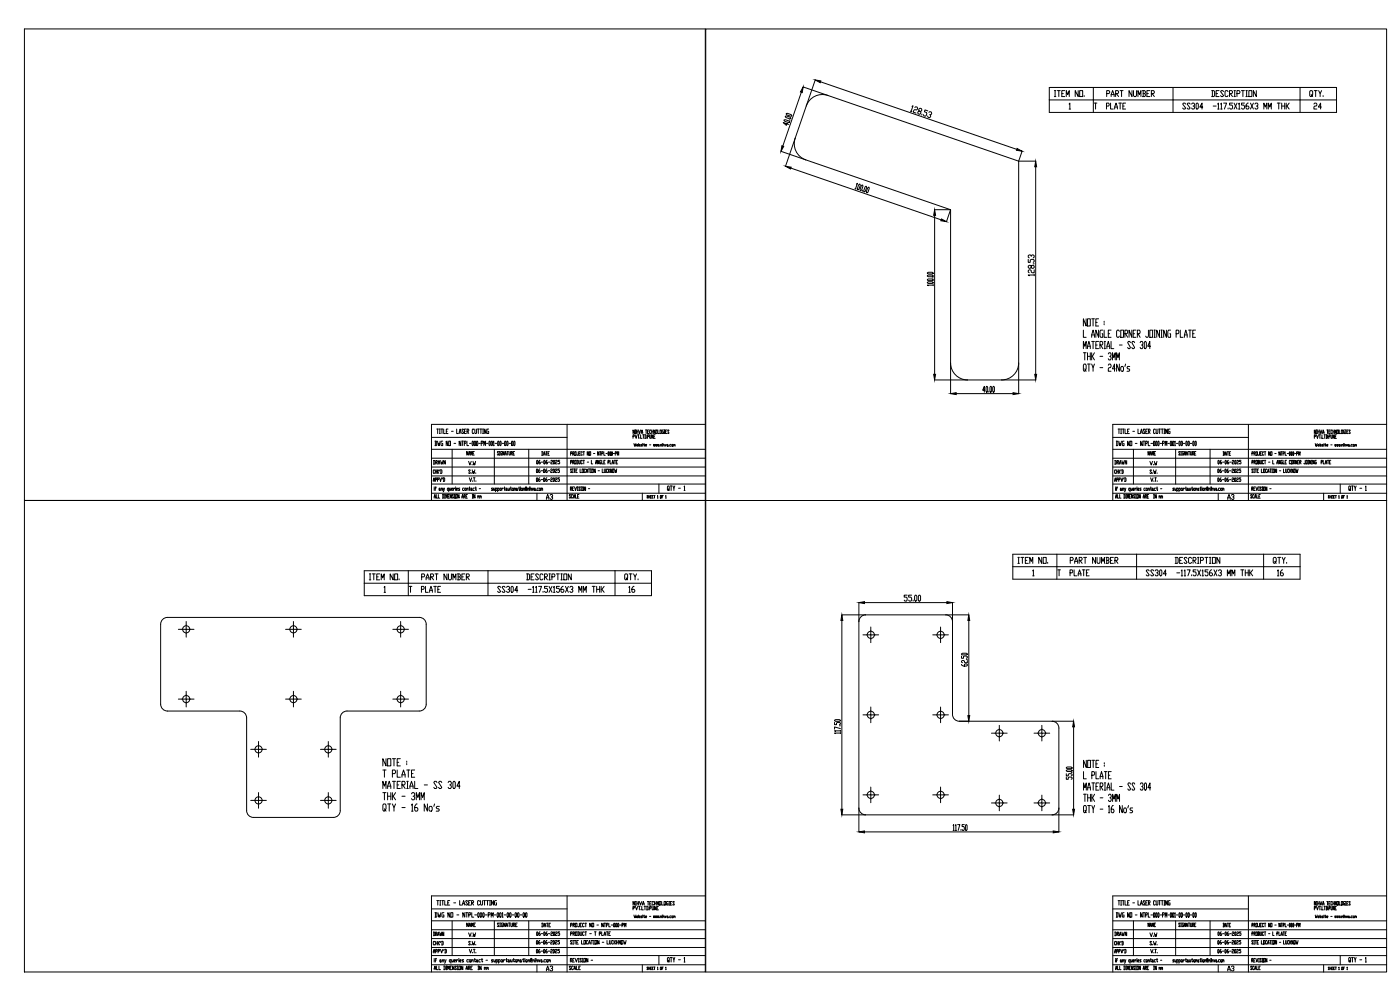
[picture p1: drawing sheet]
<svg xmlns="http://www.w3.org/2000/svg" width="841mm" height="594mm" viewBox="0 0 841 594" stroke-linecap="round" stroke-linejoin="round" font-family="sans-serif">
<defs><g id="words">
<g font-size="7.9">
<text x="229" y="468">T PLATE</text>
<text x="229" y="475">MATERIAL - SS 304</text>
<text x="229" y="482">THK - 3MM</text>
</g>
<g font-size="7.1">
<text x="664" y="59">PART NUMBER</text>
<text x="727" y="59">DESCRIPTION</text>
<text x="786" y="59">QTY.</text>
<text x="656" y="67">T PLATE</text>
<text x="709" y="67">SS304 -117.5X156X3 MM THK</text>
<text x="788" y="67">24</text>
<text x="642" y="340">PART NUMBER</text>
<text x="705" y="340">DESCRIPTION</text>
<text x="634" y="347">T PLATE</text>
<text x="687" y="347">SS304 -117.5X156X3 MM THK</text>
<text x="766" y="347">16</text>
<text x="252" y="350">PART NUMBER</text>
<text x="315" y="350">DESCRIPTION</text>
<text x="374" y="350">QTY.</text>
<text x="244" y="357">T PLATE</text>
<text x="298" y="357">SS304 -117.5X156X3 MM THK</text>
<text x="376" y="357">16</text>
</g>
<g font-size="6.6">
<text x="327" y="301">A3</text>
<text x="736" y="301">A3</text>
<text x="327" y="585">A3</text>
<text x="736" y="585">A3</text>
</g>
<g font-size="5.3">
<text x="280" y="280">V.W</text>
<text x="690" y="280">V.W</text>
<text x="280" y="564">V.W</text>
<text x="690" y="564">V.W</text>
</g>
</g></defs>
<!-- layer: 0 -->
<g fill="none" stroke="#000" stroke-width=".6">
<path d="M15 17h409v284h-409zM487 60a10 10 0 0 1 10-3l115 40v121a10 10 0 0 1-10 10h-21a10 10 0 0 1-10-10v-92l-87-30a10 10 0 0 1-6-13l6-19zM630 53h173v15h-173zM633 54h1M633 58h1M634 54v4M635 54h2M636 54v4M638 56h1M640 54h-2v4h2M641 58v-4v3l1-3v4M648 54v4l-2-4v4"/>
<path d="M649 54h1v4h-1zM651 57v1M657 53v7M705 53v15M781 53v15M630 60h173M642 63l1-1v4M642 66h1M651 198v5h1M652 192v4l-1-4v4M653 192h2v4h-2zM656 192h1"/>
<path d="M657 192v4M658 194h1M660 192h-2v4h2M660 198v5l-2-5v5M662 198h-1v1v4h1v-3M663 198v5h2M663 193v1M663 194v1M667 198h-1v5h1M672 199v-1h-1v1v3v1h1v-1M673 198h2v5h-2zM680 198v5l-2-5v5"/>
<path d="M682 198h-1v5h1M690 198v4l-1 1-1-1M691 198h1v5h-1zM693 198h1M694 198v5M697 198v5l-2-5v5M697 198h1M698 198v5M701 198v5l-2-5v5M703 198h-1v1v4h1v-3M709 198v5h2M714 198h2"/>
<path d="M715 198v5M718 198h-1v5h1M651 209v-4l1 3v-3v4M651 212h1M652 212v4M653 209l1-4 1 4M653 212v4M653 208h2M653 214h2M653 219h2M654 219v4M655 212v4"/>
<path d="M656 203l1-5v5M656 219l1 2v2M656 212v4M656 201h1M656 205h1M656 214l1 2M657 205v4M657 212l-1 2M657 219v2M658 207h1M660 205h-2v4h2M661 207h1v-2h-1v4"/>
<path d="M661 214h1M661 207l1 2M663 205h1M663 209h1M664 205v4M665 209l1-4 1 4M665 208h2M666 213v-1h1v1v1M666 219h1v2h-1v1v1h1M666 200h1M667 214v1v1h-1v-1M667 205v4h2"/>
<path d="M668 216v-4l1 3 1-3v4M671 216v-4l1 3v-3v4M672 219v4l-1-4v4M672 207h2M676 200h1v-2h-1v5M676 200l1 3M676 219v1M679 206v-1h-1l-1 1 2 3h-1h-1M681 200h1M682 206l-1-1h-1v1l2 3h-1h-1M683 200h1h1l-1-2h-1v5M684 200l1 3"/>
<path d="M685 206v-1h1l1 2h-1M686 207l1 1-1 1h-1M688 205l1 1-1 3h-1zM691 208h-2l2-3v4M693 203h1M697 203h1M707 200h1v-2h-1v5M712 203v-5l1 5M712 201h1M717 200h.1M652 222l-1 1v-1v-3h1v3v1M661 221h1"/>
<path d="M670 222h-2l2-3v4M674 220h1v1v2h-1l-1-1zM679 220h-2v1v1h1h1l-1 1h-1M262 258h1M263 258v2M264 258h.1M264 258v2M265 258h1M266 258v2M267 258v2h1M268 259h1M269 258h-1v2h1"/>
<path d="M271 259h1M274 258v2h1M276 260h1M278 258v2h-1M279 259h1M280 258h-1v2h1M281 259v-1v2M281 259l1 1M285 258h-1v2h1M285 258l1 2v-2M287 258h1M287 258v2"/>
<path d="M288 258h1M289 258v2M290 258h.1M290 258v2M292 258v2l-1-2v2M294 258h-1v2h1l-1-1M341 255v46M381 258v2l-1-2v2M382 258h.1M382 258v2M382 259h1M383 258v2"/>
<path d="M384 258v2l1-2M385 260h1M388 258h1M388 258v2M389 259h.1M390 258h-1v2h1M391 259h-1v1h1M391 258v2M391 259h1M392 258v2M394 258v2l-1-2v2M394 258h1v2h-1z"/>
<path d="M395 258v2h1M396 258h1v2h-1zM399 258l-1 1v1h1l-1-1M399 258h.1M399 258v2M400 259h.1M401 258h-1v2h1M402 259h-1l1 1h-1M424 255h-165v46M672 258h1M672 258v2M673 258h1"/>
<path d="M673 258v2M674 258h1M675 258v2M676 258v2h1M677 259h1M678 258h-1v2h1M681 259h1M684 258v2h1M685 260h1M688 258h-1l1 2h-1M688 259h1M689 258h-1v2h1"/>
<path d="M690 259h1v-1h-1v2M690 259l1 1M694 258h-1v2h1M695 258v2h1v-2M696 258h1M697 258v2M698 258h1M698 258v2M699 258h1M699 258v2M701 258v2l-1-2v2M703 258h-1v2h1v-1"/>
<path d="M750 255v46M790 258v2v-2v2M791 258h.1M791 258v2M792 258v2M792 259h.1M793 258l1 2v-2M795 260h.1M797 258h1M797 258v2M798 259h1M799 258h-1v2h1"/>
<path d="M800 259v1M801 258v2M801 259h1M802 258v2M803 258v2l-1-2v2M803 258h1v2h-1zM805 258v2M806 258h1v2h-1zM808 258l-1 1v1h1v-1M808 258h1M808 258v2M809 259h1"/>
<path d="M810 258h-1v2h1M811 259h-1l1 1h-1M833 255h-165v46M259 270h165M259 275h165M259 263h82M260 277h1v1l-1 1M261 277v2M261 265h1v2l-1 1M262 265v3M262 278h1v-1h-1v2M262 278l1 1"/>
<path d="M263 265v3l1-2v2v-3M263 279l1-2v2M263 278h1M264 260h.1M265 277v2v-1l1 1v-2M266 265h-1v3h1v-2M268 277v2l-1-2v2M269 265v3l-1-3v3M270 265h1v3h-1zM272 270v21M273 266h1M276 260v-2l1 2"/>
<path d="M277 265v3l-1-3v3M277 265h1M278 265v3M279 266h1v-1h-1v3M281 265v3h1M281 271v2l-1-2v2M282 273v-2v2M282 273h.1M282 266h1M283 273v-2v2l1-2v2M284 265v3v-1zM284 272h1"/>
<path d="M285 271h-1v2h1M285 265h1l-1 3v-1zM286 265h1v3l-1-1zM288 266h1M289 266h1v-1h-1v3M290 260h.1M291 268v-3v2l1-2v3M292 266h1M294 265h1l-1 3v-1zM295 265h1v3l-1-1zM296 265h1v3M296 268h1"/>
<path d="M297 270v21M297 266h1M299 265h1l-1 3v-1zM300 272h-1l1 1h-1M300 273h.1M300 271h.1M300 271v2M301 265v3l-1-1zM302 266h1M302 271l-1 1v1h1l-1-1M303 271v2l-1-2v2M303 273l1-2v2"/>
<path d="M303 273h1M303 265h1v3l-1-1zM305 271h.1M305 265v3l-1-1zM305 271v2M306 266h1M306 271v2h1v-2M307 272h1v-1h-1v2M307 272l1 1M308 265v3l-1-1zM308 272h1M309 265v3v-1z"/>
<path d="M309 271h-1v2h1M318 270v21M323 277v2l-1-1zM324 277v1v1l1-1h-1M325 278h1M325 271l1 1v1h-1M326 271v2M327 273v-2l1 2M327 273h1M327 277v2v-1zM328 271h1M328 271v2"/>
<path d="M329 277h-1v1l1 1v-1h-1M329 272h1M329 278h1M330 271h-1v2h1M331 277h1l-1 2h1M333 277v2l-1-1zM334 277h1l-1 2h1M336 277h-1l1 1h-1M343 272h1l-1-1v2M343 278l1-1h-1v2M344 272h1v-1h-1v2M344 278h1v-1h-1v2"/>
<path d="M344 272l1 1M344 278l1 1M345 271h1v2h-1zM345 277h1v2h-1zM347 277v1v1M347 277v2M347 271v2M348 277v2l1-1v-1M348 272h.1M349 271h-1v2h1M350 272h-1v1h1M350 277h-1v2l1-1"/>
<path d="M350 271h1M350 277h1M351 271v2M351 277v2M353 278h1M354 271v2l-1-2v2M354 271h1v2h-1zM355 277v2h1M357 272h.1M358 279v-2l1 2M358 278h1M360 271v2l-1-2v2"/>
<path d="M360 277v2l-1-2v2M360 271h1M361 271v2M361 277h-1v2h1v-1M361 272h1v-1h-1v2M361 277v2h1M363 271v2h1M363 278h.1M364 277h-1v2h1M364 272h1M365 278h1v-1h-1v2M365 271l1 2z"/>
<path d="M366 271l1 2zM366 277v2h1M368 271v2zM368 279v-2l1 2M368 278h1M368 272h1M369 277h1M369 277v2M370 272v-1v2M370 278h1M371 273v-2v2l1-2v2M371 277h-1v2h1"/>
<path d="M380 262h1v-1h-1v2M381 266v2l1-2M382 261v2l1-2M382 260h.1M382 267h1h-1l1 1M383 261h1M384 261v2M384 266v2M384 267v1v-1zM384 263h.1M385 261v2h1M385 260l1-2v2"/>
<path d="M386 267h-1l1 1h-1M386 266v1M386 267v1M386 261h1M386 261v2M386 267h1M387 266v2M387 261l1 1v1h-1M388 261v2M388 267v1M389 263h.1M389 262h1v-1h-1v2"/>
<path d="M390 267h1M390 261v2h1v-2M392 261v2l-1-2v2M393 267v1v-1M393 262h.1M394 261h-1v2h1M394 267v1l1-1M395 267v1l1-1M396 268h.1M397 267v1M398 266v1M398 267v1"/>
<path d="M398 267h1v1M398 266v2M399 260h.1M399 267l1 1v-1M401 267v1zM401 268h1M402 268h.1M403 267h-1l1 1M404 267v1zM405 267h.1M405 267v1M405 267l1 1"/>
<path d="M668 270h165M668 275h165M668 263h82M670 277h1v1l-1 1M670 277v2M671 265h1v2l-1 1M671 265v3M671 278h1v-1h-1v2M671 278l1 1M672 265l1 3v-2v2l1-3M673 279v-2v2M673 278h.1"/>
<path d="M673 260h1M674 277v2l1-1v1v-2M675 265h-1v3h1v-2M677 277v2l-1-2v2M678 265v3l-1-3v3M679 265h1v3h-1zM681 270v21M682 266h1M685 260l1-2v2M686 265v3l-1-3v3M687 265h1M687 265v3"/>
<path d="M688 266h1v-1h-1v3M690 265v3h1M690 271v2v-2v2M691 273v-2l1 2M691 273h1M691 266h1M692 273v-2l1 2v-2v2M693 265h1l-1 3v-1zM693 272h1M694 271h-1v2h1M694 265h1v3l-1-1zM696 265v3v-1z"/>
<path d="M697 266h1M698 266h1v-1h-1v3M699 260h1M700 268v-3v2l1-2v3M701 266h2M703 265h1v3l-1-1zM705 265v3l-1-1zM706 265v3M706 268h.1M706 270v21M707 266h1M709 265v3l-1-1z"/>
<path d="M709 272h-1l1 1h-1M709 273h1M709 271h1M709 271v2M710 265v3v-1zM711 266h1M711 271l-1 1v1h1v-1M712 271v2l-1-2v2M713 273v-2v2M713 273h.1M713 265v3l-1-1zM714 271h1"/>
<path d="M714 265v3v-1zM714 271v2M715 266h1M715 271v2h1v-2M716 272h1v-1h-1v2M717 272v1M717 265v3v-1zM718 272h.1M718 265h1l-1 3v-1zM718 271v2M727 270v21M732 277v2v-1z"/>
<path d="M734 277h-1v1l1 1v-1h-1M734 278h1M735 271l1 1v1l-1 1M735 271v3M736 274v-3l1 3M736 273h1M736 277h1l-1 2v-1zM737 271h1M738 271v3M738 277h-1v1l1 1v-1h-1M738 272h1M739 278h1"/>
<path d="M739 271h-1v3h1M740 277h1l-1 1v1h1M742 277v2v-1zM743 277h1l-1 1v1h1M746 277h-1l1 1-1 1v-1M752 272h1v-1h-1v3M752 278l1-1h-1v2M753 272h1v-1h-1v3M753 278l1-1h-1v2M754 272v2M754 278v1M755 271v3z"/>
<path d="M755 277v2zM756 277h1v1l-1 1M756 277v2M757 271v2h-1M757 277v2l1-1v-1M757 272h.1M758 271h-1v3h1M759 272h-1l1 2v-1M759 277h-1l1 2v-1M760 271h.1M760 277h.1M760 271v3"/>
<path d="M760 277v2M762 278h1M763 271v3l-1-3v3M763 271h1v3h-1zM765 277v2M766 272h1M767 279v-2l1 2M767 278h1M769 271v3l-1-3v3M769 277v2l-1-2v2M770 271h.1M770 271v3"/>
<path d="M770 277v2v-1M771 272h1l-1-1v3M771 277v2h1M772 271v3h1M772 278h.1M773 277h-1v2h1M773 272h1M775 271v3zM775 277v1M776 271v3zM776 277h1v2h-1zM777 271v3z"/>
<path d="M777 278h1v-1h-1v2M777 278l1 1M778 272h.1M779 272h1v-1h-1v3M779 277v2l-1-2v2M780 278h.1M780 274v-3l1 2v-2v3M780 277v2M781 278l1-1h-1v2M781 278l1 1M784 277v1h-1M785 277v2z"/>
<path d="M786 277h.1M786 279h.1M786 277v2M787 277v2v-2v2M788 277h.1M788 279h.1M788 277v2M789 277v2v-2v2M790 262v-1v2M790 266l1 2v-2M791 277h-1v2h1v-1M791 261v2l1-2"/>
<path d="M791 260h.1M792 268v-1v1M792 261h1M793 261v2M793 266v2M793 267l1 1h-1zM794 278v-1v2M794 263h.1M794 261v2h1M795 260v-2v2M795 277v2h1M795 267h-1l1 1h-1"/>
<path d="M795 266v1M795 267v1M795 261h1M796 261v2M796 267h1M796 279l1-2v2M796 278h1M796 266l1 2M797 261v1v1M797 261v2M797 268h1v-1h-1l1 1M797 277h1"/>
<path d="M798 277v2M798 263h.1M798 262h1v-1h-1v2M799 278h.1M799 267h1M799 277v2M800 261v2v-2M802 261v2l-1-2v2M802 267v1l1-1M802 262h.1M803 261h-1v2h1M803 267v1l1-1"/>
<path d="M804 267l1 1v-1M806 268h.1M806 268l1-1v1M806 267v1M807 266v1M807 267v1M808 268v-1v1M808 266v2M808 260h1M809 267v1l1-1M810 267v1zM811 268h.1"/>
<path d="M812 267v1M813 267h1l-1 1zM814 267v1M814 267l1 1M259 296h165M259 286h165M259 281h165M259 291h165M260 289l1-2v2M260 288h1M261 299v-2l1 2M261 292v1"/>
<path d="M261 293v2M261 298h1M261 283h-1v1h1M261 294h1M262 288v-1v2M262 282v2M262 283h.1M262 297v2h1M262 293h-1v2M263 288v-1v2M263 282v2M263 283l1 1"/>
<path d="M263 297v2h1M264 282l-1 1M264 293v2zM264 287l1 2v-2M264 282v1M264 294l1 1M265 282v1v1M265 282v2M265 294l1-1v2M265 293v2M266 297h1v2h-1M266 287v1"/>
<path d="M266 297v2M266 293l1 2M266 287h1v2h-1M267 287v2M267 293l-1 2M267 299h.1M267 297h.1M267 297v2M268 299v-2v1l1-1v2M269 298h1M270 294h-1v1h1M270 293v2"/>
<path d="M270 297h-1v2h1M270 293v2l1-1M271 293v2M271 297v2l-1-2v2M271 294h1v-1l-1 1 1 1M272 297v2M272 293v2M273 299h.1M273 297h.1M273 297v2M273 294v-1l-1 1M274 297h1v2h-1z"/>
<path d="M274 292v1M274 293v2M274 294h1v-1l-1 1 1 1M276 297v2l-1-2v2M276 293l-1 1h1l-1 1M277 299l1-2v2M277 298h1M279 298h1l-1-1v2M279 293l-1 1v1h1M279 298l1 1M279 293l1 1v1l-1-1zM280 298h.1"/>
<path d="M280 294l1-1v2M280 293v2M281 297h-1v2h1M282 293h.1M282 287l1 2v-2M282 292v3v-1M283 283h-2l2 1h-2M283 293v2zM283 284h.1M283 294l1 1M284 282v2v-1l1 1v-2M284 299h.1"/>
<path d="M284 297h.1M284 289h.1M284 297v2M284 287h1M285 287v2M285 293l-1 1v1h1M285 297v2v-2v2M285 293h1M286 292v3v-1M286 284h.1M286 289h.1M287 298h.1"/>
<path d="M287 298v1M287 298h1v1M288 294h1M288 298h1M288 298v1M289 298v1M296 293l-1 1h1l-1 1M296 293l1 2v-1M297 293v2M298 294h1l-1 1M298 293v2M299 294h1v1h-1"/>
<path d="M299 293v2M300 293l1 1v1l-1-1zM301 293v2M302 294v-1l-1 1M303 293h1M303 292v3l1-1M304 293v2zM305 294v1M305 293v2l1-1M306 293v2M306 293h1M307 292v3v-1"/>
<path d="M308 293l1 1-1 1v-1zM309 294v-1v1M309 293v2M309 294l1-1v2M310 293l1 2zM311 294v1M311 293h1M312 292v3v-1M313 292v1M313 293v2M313 293l1 1v1l-1-1zM314 294l1-1v2"/>
<path d="M314 293v2M316 294v-1v1v-2v2v1M317 294v-1l1 2M317 293v2M318 292v1M318 293v2M318 294l1-1v2M318 292v3M320 293v2l1-2M321 293v2zM322 294v1M323 282v2l-1-1z"/>
<path d="M323 287v2h-1zM323 296v5M323 293v1v1M324 293l1 1v1l-1-1zM324 282v1v1l1-1h-1M324 287v1v1l1-1h-1M325 283h1M325 288h1M325 294v-1l1 1M325 293v2M326 294v-1v2M327 282v2v-1z"/>
<path d="M327 287v2zM329 282h-1v1l1 1v-1h-1M329 287l-1 1v1h1v-1h-1M329 283h1M329 288h1M331 282h1l-1 2h1M331 287h1l-1 2h1M333 282v2l-1-1zM333 287v2h-1zM334 282h1l-1 1v1h1M334 287h1l-1 1v1h1M336 282h-1l1 1h-1"/>
<path d="M336 287h-1v1h1v1h-1M343 294v-1v-1v3M343 297h-1l1 2h-1M343 294v1M343 282v2v-1M344 294h.1M344 282h.1M344 284h.1M344 297h-1v2h1M344 282v2M344 299l1-2v2M344 298h1"/>
<path d="M345 292h-1v3h1M345 282h1M345 292l1 3v-3M345 282v2M346 297v2h1M346 283h.1M347 282h-1v2h1M347 295h.1M347 292h.1M347 298h.1M347 292v3M348 297h-1v2h1"/>
<path d="M348 293v-1v2M348 282v2h1M349 295h.1M349 292h.1M349 292v3M350 292h1v3h-1zM350 282h1v2h-1zM352 292v3l-1-3v3M352 282h-1v2l1-1M352 284l1-2v2M352 283h1M353 294h1"/>
<path d="M353 282h1M354 282v2M355 282h.1M355 284h.1M355 282v2M356 282v2zM358 282v2l-1-2v2M359 283h1M362 282v2h1M363 282v2l1-1v-1M365 282h-1v2l1-1M366 282v2"/>
<path d="M366 283v1M366 282v1M368 282v2l-1-2v2M368 282h1v2h-1zM369 282l1 2v-2M386 296v5M389 298v1M390 298v1M390 298h.1M391 298h.1M391 298v1M392 298h.1"/>
<path d="M392 298v1M393 298h1M393 298v1M395 298v1M396 291v5M397 298v1zM398 298h.1M398 298v1M400 298v1M400 299h.1M401 294v1v-3h1v3M403 292h1"/>
<path d="M403 292v3M404 292l1 3M405 292v1M408 293h1M411 292v3M411 295h.1M668 296h165M668 286h165M668 281h165M668 291h165M670 289v-2v2M670 288h.1"/>
<path d="M670 299l1-2v2M670 292v1M670 293v2M670 299h1M670 283v1M671 294h.1M671 288v-1v2M671 282v2M671 283h1M671 297v2h1M671 293v2M672 282v2"/>
<path d="M672 288h1v-1h-1v2M672 283l1 1M673 297v2M673 282l-1 1M673 293v2zM673 287l1 2 1-2M674 282l-1 1M674 294v1M674 282l1 1v1h-1M674 282v2M674 294l1-1v2M674 293v2"/>
<path d="M675 297h1v2h-1M675 287v1M675 297v2M676 293v2M676 287v2M676 299h1M676 297h1M677 297v2M677 299v-2l1 2v-2v2M678 298h1M679 294h-1v1h1M679 293v2"/>
<path d="M679 297h-1v2h1M679 293v2l1-1M680 293v2M681 297v2l-1-2v2M681 294v-1v1v1M682 297h-1l1 2h-1M682 293v2M682 299h1M682 297h1M682 297v2M683 294l-1-1v1M683 297h1v2h-1z"/>
<path d="M683 292v1M683 293v2M683 294h1v-1l-1 1 1 1M685 297v2l-1-2v2M686 293l-1 1h1l-1 1M687 299v-2l1 2M687 299h1M688 298h1v-1h-1v2M688 293l-1 1v1h1M688 298l1 1M689 293v1v1l-1-1zM689 298h1"/>
<path d="M690 294v-1v2M690 293v2M690 297h-1v2h1M691 293h1M691 287l1 2 1-2M691 292l1 3v-1M692 283h-1l1 1h-1M692 293l1 2zM692 284h.1M693 294v1M693 282v2l1-1v1l1-2M693 299h.1"/>
<path d="M693 297h.1M693 289h.1M693 297v2M694 287h1M694 287v2M694 293l-1 1 1 1M695 297v2l-1-2v2M695 293h.1M695 292v3v-1M695 284h.1M695 289h.1M696 298h1v1"/>
<path d="M696 298v1M697 298v1M697 294h1M698 298v1M705 293l-1 1h1l-1 1M706 293v2l1-1M707 293v2M707 294h1v1h-1M708 294h1v1h-1M708 293v2M710 293v1v1l-1-1zM711 293v2"/>
<path d="M712 294l-1-1v1M712 293h1M712 292l1 3v-1M713 293l1 2zM714 294v1M714 293l1 2v-1M715 293v2M716 293h1M716 292v3l1-1M717 293l1 1v1l-1-1zM718 294v-1l1 1M718 293v2"/>
<path d="M719 294v-1v2M720 293v2zM720 294v1M721 293h1M721 292v3l1-1M722 292v1M722 293v2M723 293v1v1l-1-1zM724 294v-1v2M724 293v2M725 294v-1v1h1l-1-2v2l1 1M726 294l1-1v2"/>
<path d="M726 293v2M727 292v1M727 293v2M728 294v-1l1 2M728 292v3M729 293v2l1-2M730 293l1 2zM731 294v1M732 294v1M732 282v2zM732 287v2zM732 296v5"/>
<path d="M733 293l-1 1v1h1M733 293l1 1v1l-1-1zM734 282h-1v2h1v-1h-1M734 287l-1 1v1h1v-1h-1M734 283h1M734 288h1M734 294l1-1v1M734 293v2M735 294v-1v2M736 282h1l-1 2zM736 287h1l-1 2zM738 282h-1v2h1v-1h-1"/>
<path d="M738 287l-1 1v1h1v-1h-1M739 283h1M739 288h1M740 282h1l-1 1v1h1M740 287h1l-1 2h1M742 282v2zM742 287v2zM743 282h1l-1 1v1h1M743 287h1l-1 1v1h1M745 282h-1l1 1v1h-1M745 287h-1l1 2h-1M752 294l1-1v-1h-1v3"/>
<path d="M752 297h-1l1 2h-1M752 294l1 1M753 282h-1l1 2h-1M753 294h1M753 284h1M753 282h1M753 297v2M753 282v2M754 299v-2l1 2M754 299h1M754 292h-1v3h1M754 282h1"/>
<path d="M754 292l1 3 1-3M754 282v2M755 297v2h1M755 283h1M756 282h-1v2h1M756 295h1M756 292h1M756 298h1M756 292v3M757 297h-1v2h1M758 293h-1l1 2-1-1M758 282v2h1"/>
<path d="M758 295h1M758 292h1M758 292v3M759 292h1v3h-1zM759 282h1v2h-1zM761 292v3l-1-3v3M761 282h-1v2h1M761 284l1-2v2M761 283h1M763 294h1M763 282h1M763 282v2"/>
<path d="M764 284h.1M764 282h.1M764 282v2M765 282h1v2h-1zM767 282v2l-1-2v2M769 283h.1M771 282v2h1M772 282l1 2v-2M774 282v2M775 282v2M775 283l1 1M776 282l-1 1"/>
<path d="M777 282v2l-1-2v2M777 282h1v2h-1zM779 282v2l1-2M795 296v5M799 298h-1v1M799 298v1M799 298h1M800 298v1M800 298h.1M801 298h-1v1h1M801 298h.1M802 298h-1v1h1"/>
<path d="M802 298h1M802 298v1M804 298v1M804 299h1M805 291v5M806 298h1v1h-1zM807 298h.1M808 298h-1v1M809 298v1M811 294v1l-1-3h1v3M812 292h1M812 292v3"/>
<path d="M814 292v3M815 292l-1 1M817 293h1M820 292h1v3M820 295h1M15 301h409v283h-409zM424 301v283h409v-283M424 301v-284h409v284M424 301h409M608 333h173v15h-173zM611 335h1M611 338h1"/>
<path d="M612 335v3M613 335h2M614 335v3M616 337h1M618 335h-2v3h2M619 338v-3l1 2v-2v3M626 335v3l-2-3v3M627 335h1v3h-1zM629 338h.1M635 333v7M683 333v15M759 333v15"/>
<path d="M766 337v1h-1v-3h1l1 3M768 335h1M768 335v3M770 335l1 2v1M772 335l-1 2M773 338h.1M219 343h172v15h-172zM219 350h172M222 345h1M222 348h1M222 345v3M224 345h1"/>
<path d="M225 345v3M226 347h1M228 345h-2v3h2M229 348v-3l1 2 1-2v3M231 353v-1v4M231 356h1M236 345v3l-2-3v3M237 345h2v3h-2zM240 348h.1M245 343v7M293 343v15M369 343v15"/>
<path d="M545 358h-2v1h2v2l-2-1M548 358h-2v1h1h1l-1 2-1-1M550 358h1l-1 3-1-1zM552 358h1v3l-1-1zM608 340h173M620 343l1-1v4M620 346h1M112 373v5h-5M117 378h-5v5M176 373v5h-4M181 378h-5v5M241 373v5h-5"/>
<path d="M245 378h-4v5M516 362v123a4 4 0 0 0 4 4h112a4 4 0 0 0 4-4M519 362h50M523 377v4h-5M549 360v1M565 377v4h-5M568 369h-48a4 4 0 0 0-4 4M568 369a4 4 0 0 1 4 4M572 362v67a4 4 0 0 0 4 4h56a4 4 0 0 1 4 4M528 381h-5v5M570 381h-5v5M112 415v5h-5"/>
<path d="M117 420h-5v5M176 415v5h-4M181 420h-5v5M241 415v5h-5M245 420h-4v5M523 425v4h-5M528 429h-5v5M565 425v4h-5M570 429h-5v5M600 436v4h-4M626 436v4h-5M636 437v48"/>
<path d="M155 445v5h-4M160 450h-5v5M197 445v5h-4M202 450h-5v5M232 456v4l-2-4v4M233 456h2v4h-2zM236 456h2M237 456v4M239 458h1M241 456h-2v4M244 457v1M244 459h.1"/>
<path d="M605 440h-5v5M631 440h-5v5M653 457v4l-2-4v4M653 457h2v4h-2zM656 457h2M657 457v4M658 459h1M660 457h-2v4h2M663 458v1M663 460h.1M155 476v5h-4M197 476v5h-4"/>
<path d="M523 473v4h-5M528 477h-5v5M565 473v4h-5M570 477h-5v5M600 478v4h-4M626 478v4h-5M651 463v5h2M651 475v-5l1 3 1-3v5M651 477h2M652 477v4M653 475l1-5 1 5M653 473h2"/>
<path d="M653 477v4M653 479h2M655 477v4M656 466h1l1-1-1-2h-1v5M656 470h2M656 477v4M656 479l2 2M657 470v5M658 477l-2 2M658 463v5h2M658 472h1M660 470h-2v5h2"/>
<path d="M661 468l1-5 1 5M661 472h1h1l-1-2h-1v5M661 466h2M661 479h2M661 472l2 3M663 463h2M663 470h1M663 475h1M664 470v5M664 463v5M665 475l1-5 1 5M665 473h2"/>
<path d="M666 478v-1h1l1 2h-1M666 466h1M667 479l1 1-1 1h-1M668 463h-2v5h2M668 470v5h1M673 472h1M679 471v-1h-1v1l1 3v1h-1v-1M682 471l-1-1h-1v1l2 3-1 1h-1v-1M685 471v-1h1l1 1-1 1M686 472l1 1-1 2h-1v-1M688 470l1 1-1 4-1-1zM691 473h-1l1-3v5"/>
<path d="M160 481h-5v4M200 491h-48a4 4 0 0 1-4-4v-56a4 4 0 0 0-4-4h-43a4 4 0 0 1-4-4v-48a4 4 0 0 1 4-4h151a4 4 0 0 1 4 4v48a4 4 0 0 1-4 4h-44a4 4 0 0 0-4 4v56a4 4 0 0 1-4 4M202 481h-5v4M231 486v1h-1v-3v-1h1l1 4M234 483v4M236 483l1 2v2M238 483l-1 2M241 485h2M247 484l1-1v4M247 487h1M251 483l-2 1v3h1h1v-1v-1h-2M257 483v4l-2-4v4"/>
<path d="M258 484h1l1 1-1 2h-1zM261 483v1M264 484h-1l-1 1 1 1 1 1h-1h-1M605 482h-5v5M631 482h-5v5M652 487l-1 1v-1v-3h1l1 1-1 2 1 1M653 484h2M654 484v4M656 484l1 2v2M658 484l-1 2M661 486h2M666 485v-1v4"/>
<path d="M666 488h1M668 481v-4l1 3 1-3v4M669 484l-1 1v2v1h1v-1v-1h-1M671 481v-4l1 3 1-3v4M674 484v4l-1-4v4M675 485h1l1 1-1 2h-1v-1zM678 484v1M680 485h-1v1v1h1v1h-1M341 538v46M424 538h-165v46M750 538v46M833 538h-165v46"/>
<path d="M259 553h165M259 558h165M259 546h82M260 560h1v2h-1M261 560v2M261 548l1 1v1l-1 1M262 548v3M262 541h2M263 541v3M263 548l1 3v-1v1l1-3M264 560l1 2v-2M264 541h1"/>
<path d="M264 544h1M264 541v3M265 541h2M266 541v3M267 560v2l-1-2v2M267 548l-2 1 1 2h1l-1-1M267 541v3h1M269 542h1M270 541h-1v3h1M270 548v3l-1-3v3M271 548h1v3h-1zM272 553v21"/>
<path d="M273 542h1M274 550h2M276 541v3h1M278 544l1-3v3M278 543h1M279 548v3l-1-3v3M280 548h1M280 548v3M281 541h-1l1 2v1l-1-1M281 554v3l-1-3v3M282 542h.1M282 550h1v-2h-1v3"/>
<path d="M282 557v-3l1 3M282 556h1M283 541h-1v3h1M283 557v-3l1 2v-2v3M283 542h2l-1-1h-1v3M283 548v3h2M284 542l1 2M285 556h.1M285 550h1M286 554h-1v3h1M287 548l1 1v2l-1-1zM288 541h-1v3l1-1"/>
<path d="M289 541v3l1-1v-2M289 548v1v2l-1-1zM290 548l1 1v2l-1-1zM290 541h2M291 541v3M291 550h2M292 541h1M293 541v3M293 550l1-1v-1h-1v3M294 541h1M294 544h1M294 541v3"/>
<path d="M295 551v-3l1 2v-2v3M296 541v3l-1-3v3M297 550h1M297 553v21M298 541h-1v3h1v-2M299 548l1 1-1 2v-1zM300 555h-1v2v-1M300 557h1M300 554h1M300 554v3M300 548l1 1v2l-1-1zM302 549v-1v3"/>
<path d="M302 551h.1M302 554l-1 1v2h1v-1M303 550h1M304 554v3l-1-3v3M304 557v-3l1 3M304 556h1M305 548l1 1-1 2v-1zM305 554h1M306 554v3M306 548l1 1v2l-1-1zM307 554v3l1-1v-2M308 550h1"/>
<path d="M308 556h1v-2h-1v3M309 556v1M310 548v1v2l-1-1zM310 556h.1M311 554h-1v3h1M311 548l1 1v2l-1-1zM312 550h2M314 548l1 1v2l-1-1zM316 548l1 1-1 2v-1zM318 553v21M323 560v2h-1zM324 560v2l1-1h-1"/>
<path d="M325 555h1v1l-1 1M326 555v2M327 557v-2l1 2M327 556h1M327 560v2zM328 555h1M329 560h-1v2h1v-1h-1M329 555v2M330 556h.1M331 555h-1v2h1M333 560v2h-1zM336 560h-1l1 1v1h-1"/>
<path d="M343 556l1-1h-1v2M344 556h1v-1h-1v2M344 556l1 1M346 555h1v2h-1zM346 560h1v2h-1zM347 560h1v2h-1M347 560v2M348 555v1h-1M349 560v2v-2M349 556h.1M349 555v2M351 555h-1v1h1"/>
<path d="M351 555h1M351 560h1M352 555v2M352 560v2M355 555v2l-1-2v2M356 555h1v2h-1zM357 560h1M358 560v2M359 556h1M361 560v2h1M362 555v2l-1-2v2M363 555h1"/>
<path d="M363 555v2M364 556h1v-1h-1v2M364 560h1M365 560v2M366 555v2h1M367 560h-1v2h1M367 556h1M369 555v2v-1zM370 555h1l-1 2v-1zM371 555h1l-1 2v-1zM372 556h1M374 556l1-1h-1v2"/>
<path d="M375 557v-2l1 1v-1v2M380 545h1v-1h-1v3M381 550v1l1-1M381 542v2l-1-2v2M382 544v3l1-3M382 544h.1M382 542h.1M382 542v2M382 551h1v-1h-1l1 1M383 542v2M383 543h1M384 542v2"/>
<path d="M384 544h1M384 550v1M384 550v1zM384 542l1 2 1-2M384 544v3M385 546v1M386 544v3M386 550h-1l1 1h-1M386 544v-2l1 2M386 543h1M386 550h.1M386 550v1"/>
<path d="M386 550h1M387 550v1M387 544h1M387 544v3M388 551v-1v1M388 544l1 1v1l-1 1M389 544v3M389 542h1M389 542v2M390 546v1M390 550h1M390 545h1v-1h-1v3"/>
<path d="M390 543h1M391 542h-1v2h1M392 544v3l1-1v-2M393 550v1v-1M393 542h-1v2l1-1M393 542v2M393 543h1M394 550v1l1-1M394 544v3l-1-3v3M394 542v2M395 545h.1M395 550v1l1-1"/>
<path d="M396 542v2l-1-2v2M396 544h-1v3h1M396 542h1v2h-1zM396 551h.1M397 551v-1v1M397 550v1M397 542v2h1M398 550h.1M398 550v1M398 551l1-1v1M399 542h1v2h-1zM399 550l1 1v-1"/>
<path d="M401 550v1zM401 551h1M401 542h-1l1 2v-1M402 544h.1M402 542h.1M402 551h.1M402 542v2M403 543h.1M403 550h-1l1 1M404 542h-1v2h1M404 550v1zM405 550v1"/>
<path d="M405 542h-1l1 1h-1M405 550l1 1M668 553h165M668 558h165M668 546h82M670 560h1v2h-1M670 560v2M671 548l1 1v1l-1 1M671 548v3M672 541h1M672 548l1 3v-1v1l1-3M672 541v3"/>
<path d="M673 541h1M673 544h1M673 541v3M674 560v2l1-1v1v-2M674 541h1M675 541v3M675 548l-1 1v2h1v-1M676 541v3h1M677 560v2l-1-2v2M677 542h1M678 548v3l-1-3v3M678 541h-1v3h1"/>
<path d="M679 548h1v3h-1zM681 542h1M681 553v21M682 550h1M684 541v3h1M685 544l1-3v3M685 543h1M686 548v3l-1-3v3M687 548h1M687 548v3M688 541h-1l1 2v1l-1-1M688 550l1-1v-1h-1v3"/>
<path d="M688 542h1M689 541h-1v3h1M690 548v3h1M690 542h1v-1h-1v3M690 542l1 2M690 554v3v-3v3M691 557v-3l1 3M691 556h1M691 550h1M692 557v-3l1 2v-2v3M693 548l1 1-1 2v-1zM693 556h1"/>
<path d="M694 541h-1v3l1-1M694 554h-1v3h1M694 548l1 1v2l-1-1zM695 541v3l1-1v-2M696 548v1v2v-1zM696 541h1M697 541v3M697 550h1M698 541h1M698 541v3M698 550l1-1v-1h-1v3M699 541h1"/>
<path d="M699 544h1M699 541v3M700 551v-3v2l1-2v3M701 541v3l-1-3v3M701 550h2M703 541h-1v3h1v-2M703 548l1 1v2l-1-1zM705 548v1v2l-1-1zM706 549v-1v3M706 551h.1M706 553v21M707 550h1"/>
<path d="M709 548v1v2l-1-1zM709 555h-1l1 1h-1M709 557h1M709 554h1M709 554v3M710 548v1v2v-1zM711 550h1M711 554l-1 1v2h1v-1M712 554v3l-1-3v3M713 557v-3v3M713 556h.1M713 548v1v2l-1-1z"/>
<path d="M714 554h1M714 548v1v2v-1zM714 554v3M715 550h1M715 554v3l1-1v-2M716 556h1v-2h-1v3M717 556v1M717 548v1v2v-1zM718 556h.1M718 548l1 1-1 2v-1zM718 554v3M727 553v21"/>
<path d="M732 560v2zM734 560h-1v2h1v-1h-1M735 555h1v1l-1 1M735 555v2M736 557v-2l1 2M736 556h1M736 560h1l-1 2zM737 555h1M738 555v2M738 560h-1v2h1v-1h-1M738 556h1M739 555h-1v2h1"/>
<path d="M742 560v2zM746 560h-1l1 1-1 1M752 556l1-1h-1v2M753 556l1-1h-1v2M754 556v1M755 555v2zM755 560v2zM756 560h1v2h-1M756 560v2M757 555v1h-1M757 560v2h1v-2M757 556h.1"/>
<path d="M758 555h-1v2h1M759 555h-1l1 2v-1M760 555h.1M760 560h.1M760 555v2M760 560v2M763 555v2l-1-2v2M763 555h1v2h-1zM765 560v2M766 556h1M768 560v2h1M769 555v2l-1-2v2"/>
<path d="M770 555h.1M770 555v2M771 556l1-1h-1v2M771 560h1M771 560v2M772 555v2h1M773 560h-1v2h1M773 556h1M775 555v2zM776 555v2zM777 555v2zM778 556h.1"/>
<path d="M779 556l1-1h-1v2M780 557v-2l1 1v-1v2M790 545v-1v3M790 550l1 1v-1M790 542v2v-2v2M791 544v3l1-3M791 544h.1M791 542h.1M791 542v2M792 543h.1M792 542v2M792 551v-1v1"/>
<path d="M792 544h1M793 542l1 2v-2M793 544v3M793 550v1M793 550l1 1h-1zM794 546v1M794 544v3h1M795 544v-2v2M795 543h.1M795 550h-1l1 1h-1M795 544h1M795 550h.1"/>
<path d="M795 550v1M796 550h1M796 544v3M796 550l1 1M797 544v1v1v1M797 544v3M797 551h1v-1h-1l1 1M797 542h1M797 542v2M798 546v1M798 545h1v-1h-1v3M798 543h1"/>
<path d="M799 542h-1v2h1M799 550h1M800 544v3v-1v-2M800 542v2v-1M801 543h1M801 542v2M802 544v3l-1-3v3M802 542v2M802 550v1l1-1M802 545h.1M803 542v2l-1-2v2M803 544h-1v3h1"/>
<path d="M803 550v1l1-1M803 542h1v2h-1zM804 550l1 1v-1M805 542v2M806 551h.1M806 542h1v2h-1zM806 551l1-1v1M806 550v1M807 550h.1M807 550v1M808 551v-1v1M808 550v1"/>
<path d="M808 542h-1v2h1v-1M808 544h1M808 542h1M808 542v2M809 550v1l1-1M809 543h1M810 542h-1v2h1M810 550v1zM811 551h.1M811 542h-1l1 1h-1M812 550v1M813 550h1l-1 1z"/>
<path d="M814 550v1M814 550l1 1M259 580h165M259 569h165M259 564h165M259 574h165M260 572l1-2v2M260 572h1M261 576h.1M261 576v2M261 566h-1v1h1M261 577h1"/>
<path d="M262 561v-1v2M262 571h1l-1-1v2M262 565v3M262 567h1M262 561v1M262 576v2M263 565v3M263 562v-2l1 2M263 561h1M263 571h1v-1h-1v2M263 567l1 1M264 565l-1 2"/>
<path d="M264 576l1 1v1h-1zM265 570v2l1-2M265 565v1M265 578h.1M265 565l1 1v1l-1 1M266 565v3M266 577v-1l1 2M266 576v2M267 570v1M267 576l1 2M267 570l1 1v1h-1M267 570v2"/>
<path d="M268 576l-1 3M271 577h-1v1h1M271 576v3M271 576l1 2v-1M272 576v2M273 577h1v-1l-1 1 1 1M274 576v2M275 577v-1l-1 1M276 576h.1M276 576v2M276 577h1v-1l-1 1 1 1M279 576l-1 1v1"/>
<path d="M281 576l-1 1 1 1M282 570l1 2v-2M282 576l1 1v1h-1zM283 566h-2l2 1h-2M283 567v1M283 577l1-1v2M283 576v2M284 565v3v-1l1 1v-3M284 572h.1M284 570h1M285 576h1M285 570v2"/>
<path d="M285 576v2h1M286 567v1M286 572h.1M286 576l1 1v1h-1zM287 578h.1M289 576l-1 1v1h1M289 576h1M290 576v2M292 577h1M296 576l-1 1 1 1h-1M297 576v2l1-1M298 576v2"/>
<path d="M298 577h1v1h-1M298 576v3M300 577v1M300 576v3M301 576l1 1v1h-1zM302 576v2M303 577v-1l-1 1M304 576h1M304 576v2h1M305 576l1 1v1h-1zM306 578h.1M307 576v2l1-1"/>
<path d="M308 576v2M308 576h1M309 576v2M310 576l1 1-1 1zM311 577v-1v1M311 576v2M311 577h1v1M313 576v1v1h-1zM313 578h.1M314 576h1M314 576v2h1M315 576h.1"/>
<path d="M315 576v2M316 576l1 1-1 1zM317 577l1-1v2M317 576v2M319 577v-1v1h1l-1-1v2h1M320 577l1-1v2M320 576v2M322 576h.1M322 576v2M322 577l1-1v2M323 565v2h-1zM323 570v1v1h-1z"/>
<path d="M323 580v4M323 576l1 2v-2M324 565v1v1v-1M324 570v1v1h1l-1-1M325 566h1M325 571h1M325 576l1 1-1 1zM325 561h1M327 565v2zM327 570v1v1zM328 576l-1 1v1h1M328 576l1 1v1h-1z"/>
<path d="M329 565l-1 1v1h1v-1h-1M329 570l-1 1v1h1l-1-1M329 566h1M329 571h1M329 561h1M330 577v-1v1M330 576v2M330 577h1v1M331 565h1l-1 1v1h1M331 571h1l-1 1h1M331 560h1l-1 1v1h1M333 565v2h-1z"/>
<path d="M333 570v1v1h-1zM334 565h1l-1 1v1h1M334 571h1l-1 1h1M334 560h1l-1 1v1h1M336 565h-1l1 2h-1M336 570h-1v1h1v1h-1M343 577l1-1h-1v2M343 561l1-1h-1v2M343 577l1 1M344 565h-1l1 2h-1M344 577h1M344 565h1"/>
<path d="M344 567h1M344 561l1-1h-1v2M344 565v2M344 561l1 1M345 576h-1v2h1M345 565h1M346 576v2l1-2M346 565v2M346 566h1M347 565h-1v2h1M347 578h1M347 576h1"/>
<path d="M348 576v2M349 576v2h-1M349 565v2h1M350 578h.1M350 576h.1M350 576v2M351 576h1v2h-1zM351 565h1v2h-1zM351 560h-1v2h1M353 576v2l-1-2v2M353 565h-1v2h1M354 567v-2l1 2"/>
<path d="M354 566h1M354 561h1M355 577h1M355 565h1M356 565v2M357 565h.1M357 567h.1M357 565v2M357 565h1v2h-1zM360 565v2l-1-2v2M360 561l1-1h-1v2M362 566h1"/>
<path d="M363 562v-2l1 2M363 561h1M365 565v2h1M366 561h.1M366 565v2h1v-2M368 565v2M369 565v2M369 566l1 1M370 565l-1 1M370 566h1M370 565v2M371 565v2"/>
<path d="M373 565v2l-1-2v2M373 565h1v2h-1zM375 565v2v-1l1 1v-2M386 580v4M396 574v6M401 577v1v-3l1 1v2M403 575h1M403 575v3M404 575l1 3M405 575v2M408 577h1M411 576v-1v3"/>
<path d="M411 578h.1M668 580h165M668 569h165M668 564h165M668 574h165M670 572v-2v2M670 572h.1M670 576h.1M670 576v2M670 566v1M671 577h.1M671 571v-1v2"/>
<path d="M671 567h1M671 565v3M671 561h1v-1h-1v2M671 561l1 1M671 576v2M672 565v3M672 571h1v-1h-1v2M672 567l1 1M673 562v-2v2M673 561h.1M673 565l-1 2M673 576v2z"/>
<path d="M673 570l1 2 1-2M674 565l-1 1M674 578h.1M674 565l1 1v1l-1 1M674 565v3M674 577l1-1v2M674 576v2M675 570v1M676 576v2M676 570v1v1M676 570v2M676 576v3"/>
<path d="M679 577h-1v1h1M679 576v3M679 576v2l1-1M680 576v2M681 577v-1v1v1M682 576v2M683 577l-1-1v1M683 576h.1M683 576v2M683 577h1v-1l-1 1 1 1M686 576l-1 1 1 1h-1M688 576l-1 1v1h1"/>
<path d="M689 576v1v1h-1zM690 577v-1v2M690 576v2M691 576h1M691 570l1 2 1-2M691 576l1 2M692 566h-1l1 1h-1M692 576l1 2zM692 567v1M693 578h.1M693 565v3l1-1v1l1-3M693 572h.1"/>
<path d="M694 570h1M694 570v2M694 576l-1 1 1 1M695 576h.1M695 576v2M695 567v1M695 572h.1M697 577h1M705 576l-1 1 1 1h-1M706 576v2l1-1M707 576v2M707 577h1v1h-1"/>
<path d="M707 576v3M708 577h1v1h-1M708 576v3M710 576v1v1h-1zM711 576v2M712 577l-1-1v1M712 576h1M712 576l1 2M713 576l1 2zM714 578h.1M714 576l1 2v-1M715 576v2"/>
<path d="M716 576h1M716 576v2h1M717 576l1 1v1h-1zM718 577v-1l1 1M718 576v2M719 577v-1v2M720 576v2zM720 578h.1M721 576h1M721 576v2h1M722 576h.1M722 576v2"/>
<path d="M723 576v1v1h-1zM724 577v-1v2M724 576v2M725 577v-1v1h1l-1-1v2h1M726 577l1-1v2M726 576v2M727 576h.1M727 576v2M728 577v-1l1 2M728 576v2M729 576v2l1-2M730 576l1 2z"/>
<path d="M731 578h.1M732 578h.1M732 565v2zM732 570v1v1zM732 580v4M733 576l-1 1v1h1M733 576l1 1v1h-1zM734 565l-1 1v1h1v-1h-1M734 570l-1 1v1h1v-1h-1M734 566h1M734 571h1M734 577l1-1v1"/>
<path d="M734 561h1M734 576v2M735 577v-1v2M736 565h1l-1 2zM736 570l1 1-1 1zM738 565l-1 1v1h1v-1h-1M738 570l-1 1v1h1v-1h-1M739 566h1M739 571h1M739 561h1M740 565h1l-1 1v1h1M740 571h1l-1 1h1"/>
<path d="M740 560h1l-1 1v1h1M742 565v2zM742 570v1v1zM743 565h1l-1 1v1h1M743 571h1l-1 1h1M743 560h1l-1 1v1h1M745 565h-1v1h1v1h-1M745 570h-1l1 2h-1M752 577l1-1h-1v2M752 561l1-1h-1v2M752 577l1 1M753 565h-1l1 2h-1"/>
<path d="M753 577h1M753 565h1M753 567h1M753 561l1-1h-1v2M753 565v2M754 561v1M754 576h-1v2h1M754 565h1M754 576l1 2 1-2M754 565v2M755 566h1M756 565h-1v2h1"/>
<path d="M756 578h1M756 576h1M756 576v2M758 576h-1l1 2h-1M758 565v2h1M758 578h1M758 576h1M758 576v2M759 576h1v2h-1zM759 565h1v2h-1zM759 560h-1l1 2M761 576v2l-1-2v2"/>
<path d="M761 565h-1v2h1M761 567l1-2v2M761 566h1M762 561h1M763 577h1M763 565h1M763 565v2M764 565h.1M764 567h.1M764 565v2M765 565h1v2h-1zM767 565v2l-1-2v2"/>
<path d="M767 561h1v-1h-1v2M769 566h.1M770 562v-2v2M770 561h.1M771 565v2h1M772 561h.1M772 565l1 2v-2M774 565v2M775 565v2M775 566l1 1M776 565l-1 1M777 565v2l-1-2v2"/>
<path d="M777 565h1v2h-1zM779 565v2l1-2M795 580v4M805 574v6M811 577v1l-1-2 1-1v3M812 575h1M812 575v3M814 575v3M815 575l-1 2M817 577h1M820 576l1-1v3M820 578h1"/>
<path d="M261 582v-2l1 2M261 582h1M262 580v2h1M264 580v2h1M267 580l1 1v1h-1M267 580v2M268 582h.1M268 580h.1M268 580v2M269 582v-2v2l1-2v2M270 581h1M271 580h-1v2h1"/>
<path d="M273 580v2l-1-2v2M274 581h-1l1 1h-1M275 582h.1M275 580h.1M275 580v2M276 580h1v2h-1zM278 580v2l-1-2v2M280 582v-2l1 2M280 582h1M281 581h1v-1h-1v2M282 581v1M283 581h.1"/>
<path d="M284 580h-1v2h1M287 582h1M287 580h1M287 580v2M289 580v2l-1-2v2M291 581v1M291 581h1v1M292 581h1v1M292 581v1M293 581v1M343 581l-1-1 1 2h-1M344 581h-1v1h1"/>
<path d="M345 582v-2l1 2M345 582h1M346 580v2h1M348 581h.1M349 580h-1v2h1M389 581v1M390 581v1M390 582h.1M391 582h.1M391 581v1M392 582h.1M392 581v1"/>
<path d="M393 581h1M393 581v1M395 581v1M397 581v1zM398 582h.1M398 581v1M400 581v1M400 582h.1M670 582l1-2v2M670 582h1M671 580v2h1M673 580v2"/>
<path d="M675 580l1 1v1h-1M675 580v2M676 582h1M676 580h1M677 580v2M677 582v-2l1 2v-2v2M678 581h1M679 580h-1v2h1M681 580v2l-1-2v2M682 581l-1-1 1 2h-1M682 582h1M682 580h1"/>
<path d="M682 580v2M683 580h1v2h-1zM685 580v2l-1-2v2M687 582v-2l1 2M687 582h1M688 581h1v-1h-1v2M688 581l1 1M689 581h1M690 580h-1v2h1M693 582h.1M693 580h.1M693 580v2"/>
<path d="M695 580v2l-1-2v2M696 581h1v1M696 581v1M697 581v1M698 581v1M752 581h-1l1 1h-1M753 581v1M754 582v-2l1 2M754 582h1M755 580v2h1M756 581h1M757 580h-1v2h1"/>
<path d="M799 581h-1v1M799 582h1M799 581v1M800 581v1M800 582h.1M801 581h-1v1h1M801 582h.1M802 581h-1v1h1M802 581h1M802 581v1M804 581v1M804 582h1"/>
<path d="M806 581h1v1h-1zM807 582h.1M808 581h-1v1M809 581v1"/>
<circle cx="112" cy="378" r="2.1"/>
<circle cx="176" cy="378" r="2.1"/>
<circle cx="241" cy="378" r="2.1"/>
<circle cx="523" cy="381" r="2.1"/>
<circle cx="565" cy="381" r="2.1"/>
<circle cx="112" cy="420" r="2.1"/>
<circle cx="176" cy="420" r="2.1"/>
<circle cx="241" cy="420" r="2.1"/>
<circle cx="523" cy="429" r="2.1"/>
<circle cx="565" cy="429" r="2.1"/>
<circle cx="155" cy="450" r="2.1"/>
<circle cx="197" cy="450" r="2.1"/>
<circle cx="600" cy="440" r="2.1"/>
<circle cx="626" cy="440" r="2.1"/>
<circle cx="523" cy="477" r="2.1"/>
<circle cx="565" cy="477" r="2.1"/>
<circle cx="155" cy="481" r="2.1"/>
<circle cx="197" cy="481" r="2.1"/>
<circle cx="600" cy="482" r="2.1"/>
<circle cx="626" cy="482" r="2.1"/>
</g>
<!-- layer: FORMAT -->
<g fill="none" stroke="#000" stroke-width=".6">
<path d="M481 55l-11 33M482 52l15 5M490 48l-6 16M493 49l118 41M471 72l3 1h-3zM472 70h3v1h-3zM472 68l3 1 1 1-3-1zM473 74l-1 1-2-1 4 1M474 72h1M547 67h1M548 64l-1 3M550 65v-1l1 1-1 1h-1v1l1 1"/>
<path d="M552 67v-2h2v2h-2v1h1v-1M554 69h.1M557 67l-1-1-1 1 2 1-1 1-1 1v-1M558 67h1l1 1-2 1M559 69v1l-1 1-1-1M469 91l15 5M478 83l-6 17M614 91l-2 6h10M475 101l90 31M514 113v1M515 111v-1l-1 3M516 111h1l-1 3-1-1z"/>
<path d="M517 112l1-1v1l-1 3v-1zM518 114v1M520 112l1 1-2 2zM521 113l1-1v1l-1 3-1-1zM622 100v125M561 126h10l-2 7M561 129v96M618 156v2h1v-2h2v2M619 160l1-1 1 1v1h-2v-2l-1 1v1h1M619 154l-1-1v1v1M619 154l1-1 1 1v1M621 158h.1"/>
<path d="M557 170l3-1 1 1h-3zM557 168h3h1l-3 1zM557 166l3-1 1 1h-3zM557 164h3h1l-3 1zM560 167h1M561 171h-4l1 1M561 171v1M621 165h-3v1M621 162v2l-2-1v-1l-1 1v1M621 165v1M571 218v18M612 218v18"/>
<path d="M561 228h20M574 236h35M592 234h-2l1-2v4M593 232v1v3l-1-1zM594 235v1M595 232l1 1-1 3v-1zM597 232v1v3l-1-1zM602 228h20M506 369h14M506 373v113M568 369h14M582 373v57"/>
<path d="M578 399l1 1h2v-1h-2v1M578 394v1h1v-1h2v1M578 393l3-1v1h-3zM581 396h.1M581 397v1h-1l-1-1h-1v1M501 434v1h2v-1h2l-1 1M501 433l3-1 1 1h-3zM504 436h1M505 439h-4h1M505 438l-4-1v1M505 439h.1M576 433h6"/>
<path d="M632 433h13M645 437v49M505 440h-4l1 1M505 440v1M641 467v1h1v-1h2l-1 1M641 465v1h1v-1h1h1l-1 1M641 463l2-1 1 1h-3zM641 461h2h1l-3 1zM643 464h1M506 489h14M516 485v15M519 500h114"/>
<path d="M573 496v-1v4M573 499h.1M574 496v-1v4M574 499h1M575 495h2l-1 4M577 498v1M579 495h-1v1l1 1v2l-1-1M580 495l1 1v3l-1-1zM632 489h13M636 485v15"/>
</g>
<g fill="#000" stroke="#000" stroke-width=".6">
<path d="M482 52v4l-1-1zM490 48l3 1v1zM470 88h1l-2 3zM611 89l3 2-3-1zM472 100h3v1zM622 97l1 3h-1zM561 126l1 3h-1zM566 132l3 1h-4zM561 225h1l-1 3zM571 236h3v1zM609 236h3l-3 1zM622 225h1l-1 3z"/>
<path d="M506 369v4h-1zM582 369l1 4h-2zM581 430h2l-1 3zM645 433l1 4h-2zM505 486h1v3zM516 500l3-1v1zM633 499l3 1h-3zM644 486h2l-1 3z"/>
</g>
<!-- layer: 0 -->
<path d="M516 362l3-1v2zM569 361l3 1-3 1z" fill="#000" stroke="#000" stroke-width=".6"/>
<use href="#words"/>
</svg>
